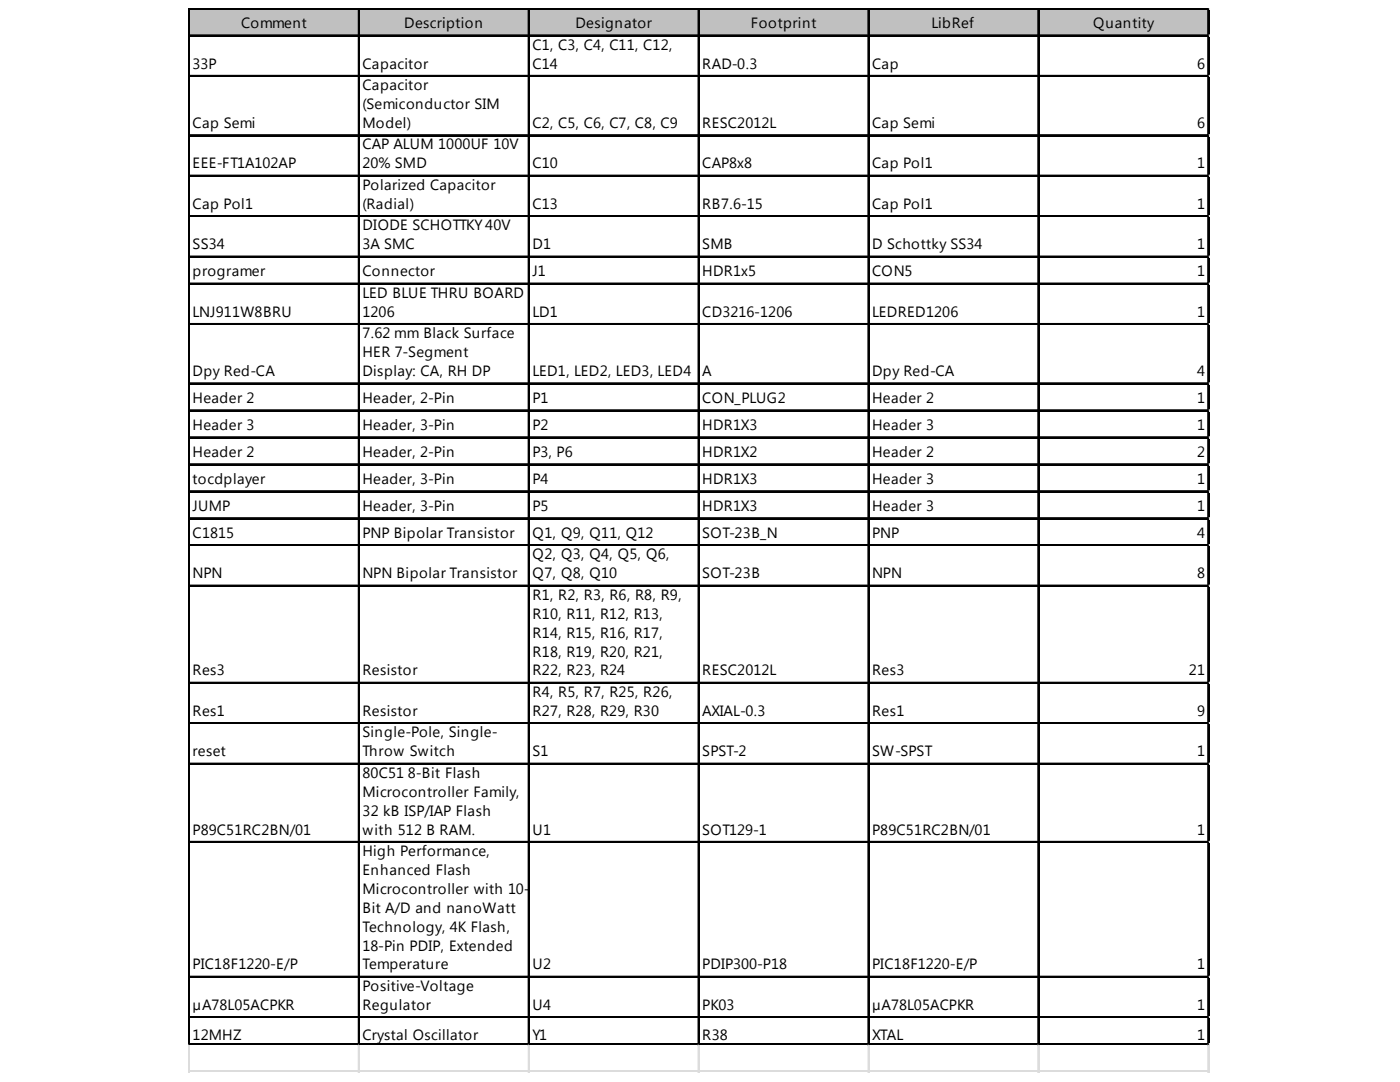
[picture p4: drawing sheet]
<svg xmlns="http://www.w3.org/2000/svg" width="279mm" height="216mm" viewBox="0 0 279 216" stroke-linecap="round" stroke-linejoin="round" font-family="sans-serif">
<defs><g id="words">
<g font-size="3">
<text x="48.1" y="5.6">Comment</text>
<text x="80.7" y="5.6">Description</text>
<text x="114.9" y="5.6">Designator</text>
<text x="149.8" y="5.6">Footprint</text>
<text x="185.9" y="5.6">LibRef</text>
<text x="218.2" y="5.6">Quantity</text>
<text x="106.2" y="9.9">C1, C3, C4, C11, C12,</text>
<text x="38.4" y="13.7">33P</text>
<text x="72.3" y="13.7">Capacitor</text>
<text x="72.3" y="18">Capacitor</text>
<text x="106.2" y="13.7">C14</text>
<text x="140.1" y="13.7">RAD-0.3</text>
<text x="174.1" y="13.7">Cap</text>
<text x="238.9" y="13.7">6</text>
<text x="72.3" y="21.8">(Semiconductor SIM</text>
<text x="38.4" y="25.5">Cap Semi</text>
<text x="72.3" y="25.5">Model)</text>
<text x="72.3" y="29.8">CAP ALUM 1000UF 10V</text>
<text x="106.2" y="25.5">C2, C5, C6, C7, C8, C9</text>
<text x="140.1" y="25.5">RESC2012L</text>
<text x="174.1" y="25.5">Cap Semi</text>
<text x="238.9" y="25.5">6</text>
<text x="38.4" y="33.6">EEE-FT1A102AP</text>
<text x="72.3" y="33.6">20% SMD</text>
<text x="106.2" y="33.6">C10</text>
<text x="140.1" y="33.6">CAP8x8</text>
<text x="174.1" y="33.6">Cap Pol1</text>
<text x="238.9" y="33.6">1</text>
<text x="38.4" y="41.7">Cap Pol1</text>
<text x="72.3" y="37.9">Polarized Capacitor</text>
<text x="72.3" y="41.7">(Radial)</text>
<text x="106.2" y="41.7">C13</text>
<text x="140.1" y="41.7">RB7.6-15</text>
<text x="174.1" y="41.7">Cap Pol1</text>
<text x="238.9" y="41.7">1</text>
<text x="72.3" y="46">DIODE SCHOTTKY 40V</text>
<text x="38.4" y="49.7">SS34</text>
<text x="72.3" y="49.7">3A SMC</text>
<text x="106.2" y="49.7">D1</text>
<text x="140.1" y="49.7">SMB</text>
<text x="174.1" y="49.7">D Schottky SS34</text>
<text x="238.9" y="49.7">1</text>
<text x="38.4" y="55.1">programer</text>
<text x="72.3" y="55.1">Connector</text>
<text x="72.3" y="59.4">LED BLUE THRU BOARD</text>
<text x="106.2" y="55.1">J1</text>
<text x="140.1" y="55.1">HDR1x5</text>
<text x="174.1" y="55.1">CON5</text>
<text x="238.9" y="55.1">1</text>
<text x="38.4" y="63.2">LNJ911W8BRU</text>
<text x="72.3" y="63.2">1206</text>
<text x="106.2" y="63.2">LD1</text>
<text x="140.1" y="63.2">CD3216-1206</text>
<text x="174.1" y="63.2">LEDRED1206</text>
<text x="238.9" y="63.2">1</text>
<text x="72.3" y="67.5">7.62 mm Black Surface</text>
<text x="72.3" y="71.3">HER 7-Segment</text>
<text x="38.4" y="75">Dpy Red-CA</text>
<text x="72.3" y="75">Display: CA, RH DP</text>
<text x="106.2" y="75">LED1, LED2, LED3, LED4</text>
<text x="140.1" y="75">A</text>
<text x="174.1" y="75">Dpy Red-CA</text>
<text x="238.9" y="75">4</text>
<text x="38.4" y="80.4">Header 2</text>
<text x="72.3" y="80.4">Header, 2-Pin</text>
<text x="106.2" y="80.4">P1</text>
<text x="140.1" y="80.4">CON_PLUG2</text>
<text x="174.1" y="80.4">Header 2</text>
<text x="238.9" y="80.4">1</text>
<text x="38.4" y="85.8">Header 3</text>
<text x="72.3" y="85.8">Header, 3-Pin</text>
<text x="106.2" y="85.8">P2</text>
<text x="140.1" y="85.8">HDR1X3</text>
<text x="174.1" y="85.8">Header 3</text>
<text x="238.9" y="85.8">1</text>
<text x="38.4" y="91.2">Header 2</text>
<text x="72.3" y="91.2">Header, 2-Pin</text>
<text x="106.2" y="91.2">P3, P6</text>
<text x="140.1" y="91.2">HDR1X2</text>
<text x="174.1" y="91.2">Header 2</text>
<text x="238.9" y="91.2">2</text>
<text x="38.4" y="96.6">tocdplayer</text>
<text x="38.4" y="101.9">JUMP</text>
<text x="72.3" y="96.6">Header, 3-Pin</text>
<text x="72.3" y="101.9">Header, 3-Pin</text>
<text x="106.2" y="96.6">P4</text>
<text x="106.2" y="101.9">P5</text>
<text x="140.1" y="96.6">HDR1X3</text>
<text x="140.1" y="101.9">HDR1X3</text>
<text x="174.1" y="96.6">Header 3</text>
<text x="174.1" y="101.9">Header 3</text>
<text x="238.9" y="96.6">1</text>
<text x="238.9" y="101.9">1</text>
<text x="38.4" y="107.3">C1815</text>
<text x="72.3" y="107.3">PNP Bipolar Transistor</text>
<text x="106.2" y="107.3">Q1, Q9, Q11, Q12</text>
<text x="140.1" y="107.3">SOT-23B_N</text>
<text x="174.1" y="107.3">PNP</text>
<text x="238.9" y="107.3">4</text>
<text x="106.2" y="111.6">Q2, Q3, Q4, Q5, Q6,</text>
<text x="38.4" y="115.4">NPN</text>
<text x="72.3" y="115.4">NPN Bipolar Transistor</text>
<text x="106.2" y="115.4">Q7, Q8, Q10</text>
<text x="106.2" y="119.7">R1, R2, R3, R6, R8, R9,</text>
<text x="140.1" y="115.4">SOT-23B</text>
<text x="174.1" y="115.4">NPN</text>
<text x="238.9" y="115.4">8</text>
<text x="106.2" y="123.5">R10, R11, R12, R13,</text>
<text x="106.2" y="127.2">R14, R15, R16, R17,</text>
<text x="106.2" y="131">R18, R19, R20, R21,</text>
<text x="38.4" y="134.8">Res3</text>
<text x="72.3" y="134.8">Resistor</text>
<text x="106.2" y="134.8">R22, R23, R24</text>
<text x="140.1" y="134.8">RESC2012L</text>
<text x="174.1" y="134.8">Res3</text>
<text x="237.3" y="134.8">21</text>
<text x="38.4" y="142.8">Res1</text>
<text x="72.3" y="142.8">Resistor</text>
<text x="106.2" y="139.1">R4, R5, R7, R25, R26,</text>
<text x="106.2" y="142.8">R27, R28, R29, R30</text>
<text x="140.1" y="142.8">AXIAL-0.3</text>
<text x="174.1" y="142.8">Res1</text>
<text x="238.9" y="142.8">9</text>
<text x="72.3" y="147.2">Single-Pole, Single-</text>
<text x="38.4" y="150.9">reset</text>
<text x="72.3" y="150.9">Throw Switch</text>
<text x="72.3" y="155.2">80C51 8-Bit Flash</text>
<text x="106.2" y="150.9">S1</text>
<text x="140.1" y="150.9">SPST-2</text>
<text x="174.1" y="150.9">SW-SPST</text>
<text x="238.9" y="150.9">1</text>
<text x="72.3" y="159">Microcontroller Family,</text>
<text x="38.4" y="166.5">P89C51RC2BN/01</text>
<text x="72.3" y="162.8">32 kB ISP/IAP Flash</text>
<text x="72.3" y="166.5">with 512 B RAM.</text>
<text x="106.2" y="166.5">U1</text>
<text x="140.1" y="166.5">SOT129-1</text>
<text x="174.1" y="166.5">P89C51RC2BN/01</text>
<text x="238.9" y="166.5">1</text>
<text x="72.3" y="170.8">High Performance,</text>
<text x="72.3" y="174.6">Enhanced Flash</text>
<text x="72.3" y="178.4">Microcontroller with 10-</text>
<text x="72.3" y="182.1">Bit A/D and nanoWatt</text>
<text x="72.3" y="185.9">Technology, 4K Flash,</text>
<text x="72.3" y="189.7">18-Pin PDIP, Extended</text>
<text x="38.4" y="193.4">PIC18F1220-E/P</text>
<text x="72.3" y="193.4">Temperature</text>
<text x="72.3" y="197.7">Positive-Voltage</text>
<text x="106.2" y="193.4">U2</text>
<text x="140.1" y="193.4">PDIP300-P18</text>
<text x="174.1" y="193.4">PIC18F1220-E/P</text>
<text x="238.9" y="193.4">1</text>
<text x="38.4" y="201.5">µA78L05ACPKR</text>
<text x="72.3" y="201.5">Regulator</text>
<text x="106.2" y="201.5">U4</text>
<text x="140.1" y="201.5">PK03</text>
<text x="174.1" y="201.5">µA78L05ACPKR</text>
<text x="238.9" y="201.5">1</text>
<text x="38.4" y="207.4">12MHZ</text>
<text x="72.3" y="207.4">Crystal Oscillator</text>
<text x="106.2" y="207.4">Y1</text>
<text x="140.1" y="207.4">R38</text>
<text x="174.1" y="207.4">XTAL</text>
<text x="238.9" y="207.4">1</text>
</g>
</g></defs>
<path d="M37.8 1.8h203.5v5.5h-203.5z" fill="#c0c0c0"/>
<g fill="none" stroke="#000" stroke-width=".27">
<path d="M37.6 1.6v206.9M37.8 1.6v206.9M37.9 1.6h203.4M37.9 1.7h203.4M37.9 7h203.4M37.9 7.1h203.4M37.9 15.1h203.4M37.9 15.2h203.4M71.5 1.9v206.6M71.7 1.9v206.6M105.4 1.9v206.6M105.6 1.9v206.6"/>
<path d="M139.3 1.9v206.6M139.5 1.9v206.6M173.2 1.9v206.6M173.4 1.9v206.6M207.2 1.9v206.6M207.3 1.9v206.6M241.1 1.9v206.6M241.2 1.9v206.6M37.9 26.9h203.4M37.9 27h203.4M37.9 35h203.4M37.9 35.1h203.4"/>
<path d="M37.9 43.1h203.4M37.9 43.2h203.4M37.9 51.1h203.4M37.9 51.3h203.4M37.9 56.5h203.4M37.9 56.6h203.4M37.9 64.6h203.4M37.9 64.7h203.4M37.9 76.4h203.4M37.9 76.6h203.4M37.9 81.8h203.4M37.9 81.9h203.4"/>
<path d="M37.9 87.2h203.4M37.9 87.3h203.4M37.9 92.6h203.4M37.9 92.7h203.4M37.9 97.9h203.4M37.9 98.1h203.4M37.9 103.3h203.4M37.9 103.5h203.4M37.9 108.7h203.4M37.9 108.8h203.4M37.9 116.8h203.4M37.9 116.9h203.4"/>
<path d="M37.9 136.2h203.4M37.9 136.3h203.4M37.9 144.2h203.4M37.9 144.4h203.4M37.9 152.3h203.4M37.9 152.4h203.4M37.9 167.9h203.4M37.9 168h203.4M37.9 194.8h203.4M37.9 195h203.4M37.9 202.9h203.4M37.9 203h203.4"/>
<path d="M37.9 208.3h203.4M37.9 208.4h203.4"/>
</g>
<g fill="none" stroke="#dadcdd" stroke-width=".27">
<path d="M241.3 1.6h.1M37.6 208.5v5.5M37.8 208.5v5.5M71.5 208.5v5.5M71.7 208.5v5.5M105.4 208.5v5.5M105.6 208.5v5.5M139.3 208.5v5.5M139.5 208.5v5.5M173.2 208.5v5.5M173.4 208.5v5.5M207.2 208.5v5.5"/>
<path d="M207.3 208.5v5.5M241.1 208.5v5.5M241.2 208.5v5.5"/>
</g>
<path d="M241.3 1.6v.3z" fill="#dadcdd"/>
<path d="M241.3 7h.1" fill="none" stroke="#dadcdd" stroke-width=".27"/>
<path d="M241.3 7v.3z" fill="#dadcdd"/>
<path d="M241.3 15.1h.1" fill="none" stroke="#dadcdd" stroke-width=".27"/>
<path d="M241.3 15.1v.2z" fill="#dadcdd"/>
<path d="M241.3 26.9h.1" fill="none" stroke="#dadcdd" stroke-width=".27"/>
<path d="M241.3 26.9v.3z" fill="#dadcdd"/>
<path d="M241.3 35h.1" fill="none" stroke="#dadcdd" stroke-width=".27"/>
<path d="M241.3 35v.2z" fill="#dadcdd"/>
<path d="M241.3 43.1h.1" fill="none" stroke="#dadcdd" stroke-width=".27"/>
<path d="M241.3 43.1v.2z" fill="#dadcdd"/>
<path d="M241.3 51.1h.1" fill="none" stroke="#dadcdd" stroke-width=".27"/>
<path d="M241.3 51.1v.3z" fill="#dadcdd"/>
<path d="M241.3 56.5h.1" fill="none" stroke="#dadcdd" stroke-width=".27"/>
<path d="M241.3 56.5v.3z" fill="#dadcdd"/>
<path d="M241.3 64.6h.1" fill="none" stroke="#dadcdd" stroke-width=".27"/>
<path d="M241.3 64.6v.2z" fill="#dadcdd"/>
<path d="M241.3 76.4h.1" fill="none" stroke="#dadcdd" stroke-width=".27"/>
<path d="M241.3 76.4v.3z" fill="#dadcdd"/>
<path d="M241.3 81.8h.1" fill="none" stroke="#dadcdd" stroke-width=".27"/>
<path d="M241.3 81.8v.3z" fill="#dadcdd"/>
<path d="M241.3 87.2h.1" fill="none" stroke="#dadcdd" stroke-width=".27"/>
<path d="M241.3 87.2v.3z" fill="#dadcdd"/>
<path d="M241.3 92.6h.1" fill="none" stroke="#dadcdd" stroke-width=".27"/>
<path d="M241.3 92.6v.2z" fill="#dadcdd"/>
<path d="M241.3 97.9h.1" fill="none" stroke="#dadcdd" stroke-width=".27"/>
<path d="M241.3 97.9v.3z" fill="#dadcdd"/>
<path d="M241.3 103.3h.1" fill="none" stroke="#dadcdd" stroke-width=".27"/>
<path d="M241.3 103.3v.3z" fill="#dadcdd"/>
<path d="M241.3 108.7h.1" fill="none" stroke="#dadcdd" stroke-width=".27"/>
<path d="M241.3 108.7v.3z" fill="#dadcdd"/>
<path d="M241.3 116.8h.1" fill="none" stroke="#dadcdd" stroke-width=".27"/>
<path d="M241.3 116.8v.3z" fill="#dadcdd"/>
<path d="M241.3 136.2h.1" fill="none" stroke="#dadcdd" stroke-width=".27"/>
<path d="M241.3 136.2v.2z" fill="#dadcdd"/>
<path d="M241.3 144.2h.1" fill="none" stroke="#dadcdd" stroke-width=".27"/>
<path d="M241.3 144.2v.3z" fill="#dadcdd"/>
<path d="M241.3 152.3h.1" fill="none" stroke="#dadcdd" stroke-width=".27"/>
<path d="M241.3 152.3v.3z" fill="#dadcdd"/>
<path d="M241.3 167.9h.1" fill="none" stroke="#dadcdd" stroke-width=".27"/>
<path d="M241.3 167.9v.3z" fill="#dadcdd"/>
<path d="M241.3 194.8h.1" fill="none" stroke="#dadcdd" stroke-width=".27"/>
<path d="M241.3 194.8v.3z" fill="#dadcdd"/>
<path d="M241.3 202.9h.1" fill="none" stroke="#dadcdd" stroke-width=".27"/>
<path d="M241.3 202.9v.3z" fill="#dadcdd"/>
<path d="M241.3 208.3h.1" fill="none" stroke="#dadcdd" stroke-width=".27"/>
<path d="M241.3 208.3v.2z" fill="#dadcdd"/>
<path d="M37.6 213.7h203.7M37.6 213.8h203.7" fill="none" stroke="#dadcdd" stroke-width=".27"/>
<use href="#words"/>
</svg>
